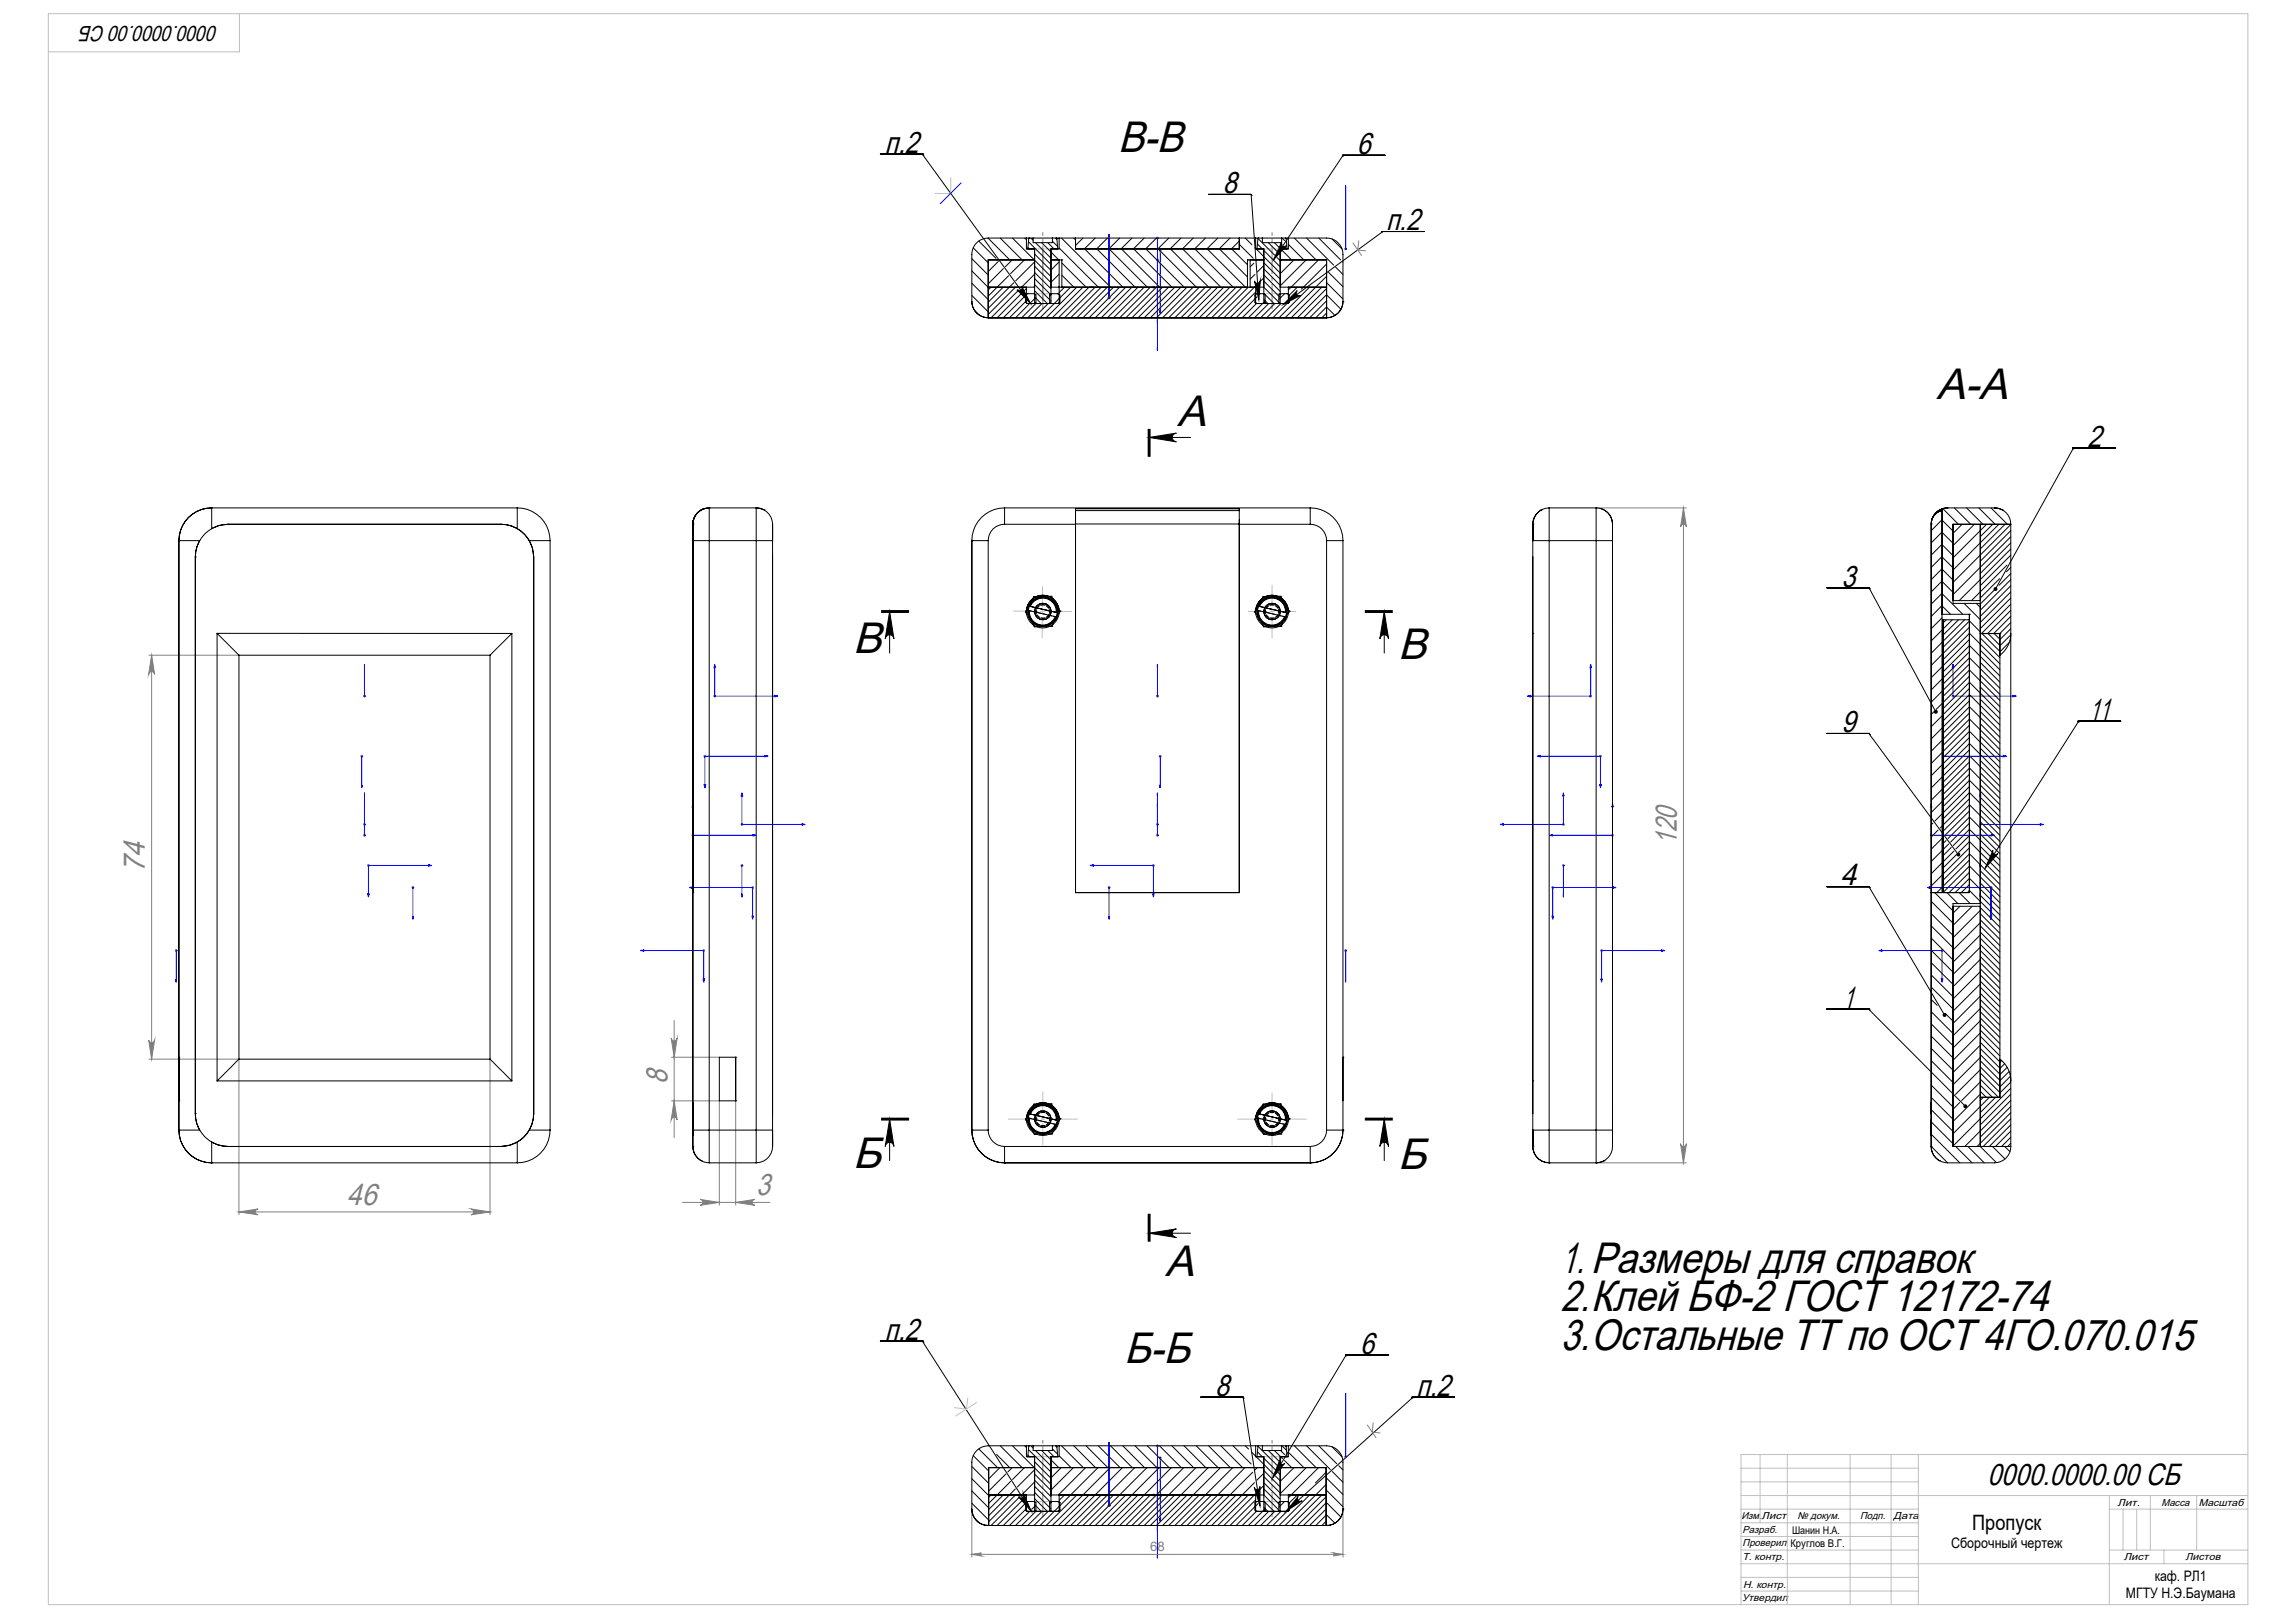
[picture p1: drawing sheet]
<svg xmlns="http://www.w3.org/2000/svg" width="841mm" height="594mm" viewBox="0 0 841 594" stroke-linecap="round" stroke-linejoin="round" font-family="sans-serif">
<defs><g id="words">
<g font-size="16.1">
<text x="409.7" y="55.7">В-В</text>
<text x="709.6" y="146.3">A-A</text>
<text x="431.4" y="156.2">A</text>
<text x="312.7" y="239.1">В</text>
<text x="512.4" y="241.6">В</text>
<text x="312.6" y="428.1">Б</text>
<text x="512.2" y="428.4">Б</text>
<text x="427" y="467.7">A</text>
<text x="572" y="466.5">1.Размеры для справок</text>
<text x="572" y="480.5">2.Клей БФ-2 ГОСТ 12172-74</text>
<text x="572" y="494.5">3.Остальные ТТ по ОСТ 4ГО.070.015</text>
<text x="412" y="499.4">Б-Б</text>
</g>
<g font-size="11.2">
<text x="324.3" y="56.1">п.2</text>
<text x="497.2" y="56.5">6</text>
<text x="448.2" y="70.8">8</text>
<text x="507.9" y="84.4">п.2</text>
<text x="764.9" y="163.7">2</text>
<text x="674.8" y="214.9">3</text>
<text x="765.7" y="263.8">11</text>
<text x="674.8" y="268.3">9</text>
<text x="674.4" y="324.5">4</text>
<text x="675.5" y="369.3">1</text>
<text x="324.3" y="491">п.2</text>
<text x="498.4" y="496.1">6</text>
<text x="445.3" y="511.6">8</text>
<text x="519.1" y="511.6">п.2</text>
<text x="728.3" y="544.2">0000.0000.00 СБ</text>
</g>
<g font-size="11.2" fill="#808080">
<text x="614.4" y="309.6" transform="rotate(-90 614.4 309.6)">120</text>
<text x="53.1" y="319.5" transform="rotate(-90 53.1 319.5)">74</text>
<text x="244.6" y="397.2" transform="rotate(-90 244.6 397.2)">8</text>
<text x="127.1" y="441.6">46</text>
<text x="277.1" y="438.1">3</text>
</g>
<text font-size="8" x="79.9" y="9.6" transform="rotate(-180 79.9 9.6)">0000.0000.00 СБ</text>
<text font-size="7.8" x="722.7" y="560.5">Пропуск</text>
<g font-size="5.3">
<text x="714.9" y="567.4">Сборочный чертеж</text>
<text x="789.6" y="579.4">каф. РЛ1</text>
<text x="779" y="585.7">МГТУ Н.Э.Баумана</text>
</g>
<text font-size="4.8" fill="#808080" x="421.5" y="568.5">68</text>
<g font-size="3.9">
<text x="656.7" y="562.2">Шанин Н.А.</text>
<text x="656.1" y="567">Круглов В.Г.</text>
</g>
<g font-size="3.7">
<text x="776" y="551.8">Лит.</text>
<text x="792.1" y="551.7">Масса</text>
<text x="805.7" y="551.9">Масштаб</text>
<text x="638.1" y="556.6">Изм.</text>
<text x="645.6" y="556.6">Лист</text>
<text x="658.7" y="556.4">№ докум.</text>
<text x="681.6" y="556.6">Подп.</text>
<text x="693.9" y="556.5">Дата</text>
<text x="638.6" y="561.7">Разраб.</text>
<text x="638.5" y="566.6">Проверил</text>
<text x="638.5" y="571.6">Т. контр.</text>
<text x="778.3" y="571.7">Лист</text>
<text x="800.9" y="571.7">Листов</text>
<text x="638.7" y="581.8">Н. контр.</text>
<text x="638.4" y="586.7">Утвердил</text>
</g>
</g></defs>
<g fill="none" stroke="#000" stroke-width=".37">
<path d="M322.6 56.5h15.6M338.2 56.9h.1M338.2 56.9l39.4 54.3M491.9 57.3h.1M491.9 56.9h15.6M491.9 57.3l-25.2 37.9M442.9 71.3h15.6M458.5 71.6h.1M458.5 71.6l2.8 38.2M469.6 88.8a1.07 1.07 0 0 0 .4 1.5 1.07 1.07 0 0 0 1.4-.3l-4.7 5.2zM506.2 85.2h.1M506.2 84.8h15.7"/>
<path d="M506.2 85.2l-35.9 26.3M372.7 106.2a1.08 1.08 0 0 0 1.5 .2 1.08 1.08 0 0 0 .2-1.5l3.2 6.3zM459.7 102.9a1.08 1.08 0 0 0 1.2 1 1.08 1.08 0 0 0 1-1.1l-.6 7zM470.3 111.5l5.1-5a1.07 1.07 0 0 0-.2 1.5 1.07 1.07 0 0 0 1.4 .2zM420.7 157.3v10M421.1 157.3v10M421.4 157.3v10M421.1 160.3h15.2M421.1 160.3l10-1.6a1.61 1.61 0 0 0-1.5 1.6 1.61 1.61 0 0 0 1.5 1.6zM759.6 164.1h15.7M759.6 164.5l-28.4 51.4M759.6 164.5h.1"/>
<path d="M669.5 215.4h15.6M685.1 215.8l24.3 45M685.1 215.8h.1M323 224.1h10M323 223.7h10M323 224.4h10M326 224.1l1.6 10a1.61 1.61 0 0 0-1.6-1.5 1.61 1.61 0 0 0-1.6 1.5zM326 224.1v15.2M500.3 224.1h10M500.3 223.7h10M500.3 224.4h10M507.3 224.1v15.2"/>
<path d="M507.3 224.1l1.5 10a1.61 1.61 0 0 0-1.6-1.5 1.61 1.61 0 0 0-1.6 1.5zM669.5 268.8h15.6M685.1 269.1l32.5 44.1M685.1 269.1h.1M761.5 264.3h15.6M761.5 264.6l-34 53.5M761.5 264.6h.1M730.3 311.6a1.09 1.09 0 0 0 .4 1.4 1.09 1.09 0 0 0 1.5-.2l-4.7 5.3zM669.5 324.9h15.6M685.1 325.3l27.5 46.6M685.1 325.3h.1M669.5 369.8h15.6"/>
<path d="M685.1 370.1l35.1 35.3M685.1 370.1h.1M323 410.1h10M323 409.7h10M323 410.4h10M326 410.1l1.6 10a1.61 1.61 0 0 0-1.6-1.5 1.61 1.61 0 0 0-1.6 1.5zM326 410.1v15.2M500.3 410.1h10M500.3 409.7h10M500.3 410.4h10M507.3 410.1v15.2M507.3 410.1l1.5 10a1.61 1.61 0 0 0-1.6-1.5 1.61 1.61 0 0 0-1.6 1.5z"/>
<path d="M420.7 444.9v10M421.1 451.9h15.2M421.1 451.9l10-1.6a1.59 1.59 0 0 0-1.5 1.6 1.59 1.59 0 0 0 1.5 1.6zM421.1 444.9v10M421.4 444.9v10zM322.6 491.4h15.6M338.2 491.8h.1M338.2 491.8l39.7 62M493.1 496.9h.1M493.1 496.5h15.6M493.1 496.9l-26.8 44.8M440 512h15.6"/>
<path d="M455.6 512.4h.1M455.6 512.4l6.1 39.4M517.4 512.4h.1M517.4 512h15.6M517.4 512.4l-46.2 41.4M468.9 535.1a1.07 1.07 0 0 0 .4 1.4 1.07 1.07 0 0 0 1.5-.3l-4.5 5.5zM373.2 548.5a1.09 1.09 0 0 0 1.5 .3 1.09 1.09 0 0 0 .4-1.5l2.8 6.5zM459.6 545a1.07 1.07 0 0 0 1.2 .9 1.07 1.07 0 0 0 .9-1.2v7.1zM475.7 548.4a1.08 1.08 0 0 0 0 1.4 1.08 1.08 0 0 0 1.5 .1l-6 3.9z"/>
</g>
<g fill="none" stroke="#00f" stroke-width=".37">
<path d="M352.2 67l-7.5 7.6M493.1 68.1v1.1v-1.1M493.1 68.1v23.1M406.4 86v1.1v-1.1M406.4 86v23.1M424.1 87v.5zM424.1 94.9v.6zM424.1 87.2h.1M424.1 95.2h.1M424.1 87.2v41.2M425.1 91.3v.6zM425.1 91.6h.1"/>
<path d="M425.1 91.6v23.2M493.1 90.9v.6zM493.1 91.2h.1M399.5 105.2h1.2h-1.2M399.5 105.2h23.2M406.4 108.9v.5zM406.4 109.1h.1M422.4 105.2h.5zM422.7 105.2h.1M424.1 110.4v-1.2v1.2M424.1 118.4v-1.2v1.2M424.1 104.9v.6z"/>
<path d="M424.1 105.2h.1M425.1 114.8v-1.2v1.2M424.1 128.4v-1.2v1.2M133.6 243.5v1.2v-1.2M133.6 254.8v.6zM133.6 255.1h.1M133.6 243.5v11.6M261.9 243.5l.3 1.2h-.6zM261.9 243.5v11.6h23.1M283.9 254.8l1.1 .3-1.1 .3zM424.1 243.5v1.2v-1.2M424.1 254.8v.6z"/>
<path d="M424.1 255.1h.1M424.1 243.5v11.6M559.8 255.1l1.1-.3v.6zM582.9 243.5l.3 1.2h-.6zM582.9 243.5v11.6h-23.1M715.7 243.5l.3 1.2h-.6zM715.7 243.5v11.6h23.1M737.7 254.8l1.1 .3-1.1 .3zM132.6 276.8v.6zM132.6 277.1h.1M132.6 277.1v11.6M280.3 276.8l1.1 .3-1.1 .3z"/>
<path d="M281.4 277.1h-23.1v11.6M425.1 276.8v.6zM425.1 277.1h.1M425.1 277.1v11.6M563.4 277.1l1.1-.3v.6zM563.4 277.1h23.1v11.6M734.1 276.8l1.1 .3-1.1 .3zM735.2 277.1h-23.2v11.6M132.6 288.7v-1.2v1.2M133.6 294.5v1.2v-1.2M133.6 290.5v1.2v-1.2M133.6 290.5v15.6"/>
<path d="M253.9 294.5l.3 1.2h-.6zM253.9 294.5v11.6h23.1M258 287.5h.6l-.3 1.2zM271.9 290.5l.3 1.2h-.6zM271.9 290.5v11.6h23.1M424.1 294.5v1.2v-1.2M424.1 290.5v1.2v-1.2M424.1 290.5v15.6M425.1 288.7v-1.2v1.2M572.9 290.5l.3 1.2h-.6zM572.9 290.5v11.6h-23.1M586.2 287.5h.6l-.3 1.2z"/>
<path d="M590.9 294.5l.3 1.2h-.6zM590.9 294.5v11.6h-23.1M707.7 294.5l.3 1.2h-.6zM707.7 294.5v11.6h23.1M711.8 287.5h.6l-.4 1.2zM725.7 290.5l.2 1.2h-.5zM725.7 290.5v11.6h23.1M133.6 305.8v.6zM133.6 301.8v.6zM133.6 306.1h.1M133.6 302.1h.1M157 316.9l1.2 .2-1.2 .3z"/>
<path d="M158.2 317.1h-23.2v11.6M271.9 316.9v.5zM271.9 317.1h.1M271.9 317.1v11.6M275.9 305.8l1.1 .3-1.1 .3zM293.9 301.8l1.1 .3-1.1 .3zM399.5 317.1l1.2-.2v.5zM399.5 317.1h23.2v11.6M424.1 305.8v.6zM424.1 301.8v.6zM424.1 306.1h.1M424.1 302.1h.1"/>
<path d="M549.8 302.1l1.1-.3v.6zM567.8 306.1l1.1-.3v.6zM572.9 317.1h.1M572.9 316.9v.5zM572.9 317.1v11.6M725.7 317.1h.1M725.7 316.9v.5zM725.7 317.1v11.6M729.7 305.8l1.1 .3-1.1 .3zM747.6 301.8l1.2 .3-1.2 .3zM134.7 327.5h.6l-.3 1.2zM151.3 336.8v-1.1v1.1"/>
<path d="M151.3 324.9v.6zM151.3 325.2h.1M151.3 325.2v11.6M252.6 325.2l1.2-.3v.6zM252.6 325.2h23.2v11.6M271.9 328.7v-1.2v1.2M275.5 335.7h.6l-.3 1.1zM406.4 336.8v-1.1v1.1M406.4 324.9v.6zM406.4 325.2h.1M406.4 325.2v11.6M422.4 327.5h.5l-.2 1.2z"/>
<path d="M568.7 335.7h.6l-.3 1.1zM572.9 328.7v-1.2v1.2M591 324.9l1.2 .3-1.2 .3zM592.2 325.2h-23.2v11.6M706.4 325.2l1.2-.3v.6zM706.4 325.2h23.2v11.6M725.7 328.7v-1.2v1.2M729.3 335.7h.6l-.3 1.1zM64.6 359.9v-1.2v1.2M64.6 348v.6zM64.6 348.3h.1M64.6 348.3v11.6"/>
<path d="M234.7 348.3l1.2-.3v.6zM234.7 348.3h23.2v11.6M257.6 358.7h.6l-.3 1.2zM493.1 359.9v-1.2v1.2M493.1 348v.6zM493.1 348.3h.1M493.1 348.3v11.6M586.6 358.7h.6l-.3 1.2zM608.9 348l1.2 .3-1.2 .3zM610.1 348.3h-23.2v11.6M688.5 348.3l1.2-.3v.6zM688.5 348.3h23.2v11.6"/>
<path d="M711.4 358.7h.5l-.2 1.2zM493.1 510.7v1.1v-1.1M493.1 510.7v23.1M406.4 528.6v1.1v-1.1M406.4 528.6v23.1M424.1 529.5v.6zM424.1 537.5v.6zM424.1 529.8h.1M424.1 537.8h.1M424.1 529.8v41.2M425.1 533.9v.6zM425.1 534.2h.1"/>
<path d="M425.1 534.2v23.2M493.1 533.5v.6zM493.1 533.8h.1M399.5 547.8h1.2h-1.2M399.5 547.8h23.2M406.4 551.4v.6zM406.4 551.7h.1M422.4 547.8h.5zM422.7 547.8h.1M424.1 553v-1.2v1.2M424.1 547.5v.6zM424.1 547.8h.1"/>
<path d="M425.1 557.4v-1.2v1.2M424.1 561v-1.2v1.2M424.1 571v-1.2v1.2"/>
</g>
<g fill="none" stroke="#808080" stroke-width=".37">
<path d="M423.6 87.2h1M423.6 95.2h1M423.8 86.9l.7 .7M423.8 94.9l.7 .7M424.1 86.7v1M424.1 94.7v1M424.5 86.9l-.7 .7M424.5 94.9l-.7 .7M424.6 91.6h1M424.8 91.3l.7 .7M425.1 91.1v1M425.5 91.3l-.7 .7"/>
<path d="M492.6 91.2h1M492.8 90.9l.7 .7M493.1 90.7v1M493.5 90.9l-.7 .7M495.8 89l3.1 4.6M497.9 88.3l-.3 3.3 2.9 .3M405.9 109.1h1M406 108.8l.8 .7M406.4 108.6v1M406.8 108.8l-.8 .7M422.2 105.2h1M422.3 104.9l.7 .7"/>
<path d="M422.7 104.7v1M423 104.9l-.7 .7M423.6 105.2h1M423.8 104.9l.7 .7M424.1 104.7v1M424.5 104.9l-.7 .7M584.9 186.1h33M616.9 186.1v240M616.9 186.1l1.1 7a1.08 1.08 0 0 0-1.1-1 1.08 1.08 0 0 0-1.1 1zM54.6 240.1h33M55.6 240.1v148M55.6 240.1l1.1 7a1.1 1.1 0 0 0-1.1-1 1.1 1.1 0 0 0-1.1 1z"/>
<path d="M133.1 255.1h1M133.2 254.7l.7 .7M133.6 254.6v1M133.9 254.7l-.7 .7M261.4 255.1h1M261.5 254.7l.8 .7M261.9 254.6v1M262.3 254.7l-.8 .7M423.6 255.1h1M423.8 254.7l.7 .7M424.1 254.6v1M424.5 254.7l-.7 .7"/>
<path d="M582.4 255.1h1M582.5 254.7l.7 .7M582.9 254.6v1M583.2 254.7l-.7 .7M715.2 255.1h1M715.3 254.7l.7 .7M715.7 254.6v1M716 254.7l-.7 .7M132.1 277.1h1M132.2 276.7l.7 .8M132.6 276.6v1M132.9 276.7l-.7 .8"/>
<path d="M257.8 277.1h1M258 276.7l.7 .8M258.3 276.6v1M258.7 276.7l-.7 .8M424.6 277.1h1M424.8 276.7l.7 .8M425.1 276.6v1M425.5 276.7l-.7 .8M586 277.1h1M586.1 276.7l.7 .8M586.5 276.6v1M586.8 276.7l-.7 .8"/>
<path d="M711.6 277.1h1M711.7 276.7l.7 .8M712 276.6v1M712.4 276.7l-.7 .8M133.1 306.1h1M133.1 302.1h1M133.2 305.7l.7 .8M133.2 301.8l.7 .7M133.6 301.6v1M133.6 305.6v1M133.9 305.7l-.7 .8M133.9 301.8l-.7 .7"/>
<path d="M134.5 317.1h1M134.7 316.8l.7 .7M135 316.6v1M135.4 316.8l-.7 .7M253.4 306.1h1M253.5 305.7l.7 .8M253.9 305.6v1M254.2 305.7l-.7 .8M271.4 302.1h1M271.4 317.1h1M271.5 301.8l.7 .7M271.5 316.8l.7 .7"/>
<path d="M271.9 301.6v1M271.9 316.6v1M272.2 301.8l-.7 .7M272.2 316.8l-.7 .7M422.2 317.1h1M422.3 316.8l.7 .7M422.7 316.6v1M423 316.8l-.7 .7M423.6 306.1h1M423.6 302.1h1M423.8 305.7l.7 .8M423.8 301.8l.7 .7"/>
<path d="M424.1 301.6v1M424.1 305.6v1M424.5 305.7l-.7 .8M424.5 301.8l-.7 .7M572.4 302.1h1M572.4 317.1h1M572.6 301.8l.7 .7M572.6 316.8l.7 .7M572.9 301.6v1M572.9 316.6v1M573.3 301.8l-.7 .7M573.3 316.8l-.7 .7"/>
<path d="M590.4 306.1h1M590.6 305.7l.7 .8M590.9 305.6v1M591.3 305.7l-.7 .8M707.2 306.1h1M707.3 305.7l.7 .8M707.7 305.6v1M708 305.7l-.7 .8M725.2 302.1h1M725.2 317.1h1M725.3 301.8l.7 .7M725.3 316.8l.7 .7"/>
<path d="M725.7 301.6v1M725.7 316.6v1M726 301.8l-.7 .7M726 316.8l-.7 .7M150.8 325.2h1M151 324.9l.7 .7M151.3 324.7v1M151.7 324.9l-.7 .7M275.3 325.2h1M275.4 324.9l.8 .7M275.8 324.7v1M276.2 324.9l-.8 .7"/>
<path d="M405.9 325.2h1M406 324.9l.8 .7M406.4 324.7v1M406.8 324.9l-.8 .7M568.5 325.2h1M568.6 324.9l.7 .7M569 324.7v1M569.3 324.9l-.7 .7M729.1 325.2h1M729.2 324.9l.7 .7M729.6 324.7v1M729.9 324.9l-.7 .7"/>
<path d="M64.1 348.3h1M64.2 348l.7 .7M64.6 347.8v1M64.9 348l-.7 .7M257.4 348.3h1M257.5 348l.7 .7M257.9 347.8v1M258.2 348l-.7 .7M492.6 348.3h1M492.8 348l.7 .7M493.1 347.8v1M493.5 348l-.7 .7"/>
<path d="M586.4 348.3h1M586.6 348l.7 .7M586.9 347.8v1M587.3 348l-.7 .7M711.2 348.3h1M711.3 348l.7 .7M711.7 347.8v1M712 348l-.7 .7M247.1 373.9v43M54.5 381.1a1.1 1.1 0 0 0 1.1 1 1.1 1.1 0 0 0 1.1-1l-1.1 7zM54.6 388.1h33v57M179.6 388.1v57"/>
<path d="M246 380.4a1.1 1.1 0 0 0 1.1 1 1.1 1.1 0 0 0 1-1l-1 7zM246.1 387.4h17.5M246.1 403.4h17.5M247.1 403.4l1 7a1.1 1.1 0 0 0-1-1 1.1 1.1 0 0 0-1.1 1zM263.6 403.4v38.2M269.6 403.4v38.2M615.8 419.1a1.08 1.08 0 0 0 1.1 1 1.08 1.08 0 0 0 1.1-1l-1.1 7zM256.6 439.5l7 1.1-7 1.1a1.08 1.08 0 0 0 1-1.1 1.08 1.08 0 0 0-1-1.1zM584.9 426.1h33M87.6 444.1h92M87.6 444.1l7-1.1a1.08 1.08 0 0 0-1.1 1.1 1.08 1.08 0 0 0 1.1 1.1zM172.6 443l7 1.1-7 1.1a1.08 1.08 0 0 0 1-1.1 1.08 1.08 0 0 0-1-1.1z"/>
<path d="M250.1 440.6h32M269.6 440.6l7-1.1a1.08 1.08 0 0 0-1 1.1 1.08 1.08 0 0 0 1 1.1zM423.6 529.8h1M423.6 537.8h1M423.8 529.4l.7 .8M423.8 537.4l.7 .8M424.1 529.3v1M424.1 537.3v1M424.5 529.4l-.7 .8M424.5 537.4l-.7 .8M424.6 534.2h1M424.8 533.9l.7 .7"/>
<path d="M425.1 533.7v1M425.5 533.9l-.7 .7M492.6 533.8h1M492.8 533.5l.7 .7M493.1 533.3v1M493.5 533.5l-.7 .7M501.1 522.2l3.1 4.6M503.2 521.4l-.4 3.4 2.9 .3M356.1 553v17.6M405.9 551.7h1M406 551.3l.8 .8M406.4 551.2v1"/>
<path d="M406.8 551.3l-.8 .8M422.2 547.8h1M422.3 547.5l.7 .7M422.7 547.3v1M423 547.5l-.7 .7M423.6 547.8h1M423.8 547.5l.7 .7M424.1 547.3v1M424.5 547.5l-.7 .7M492.1 553v17.6M356.1 569.6h136M356.1 569.6l3.5-.5a.55 .55 0 0 0-.5 .5 .55 .55 0 0 0 .5 .6z"/>
<path d="M488.6 569.1l3.5 .5-3.5 .6a.55 .55 0 0 0 .5-.6 .55 .55 0 0 0-.5-.5z"/>
</g>
<path d="M382.1 113.2v-22M466.1 113.2v-22M382.1 555.8v-22M466.1 555.8v-22" fill="none" stroke="#808080" stroke-width=".37" stroke-dasharray="15.2 1.3 1.3 1.3" stroke-dashoffset="6.1"/>
<path d="M382.1 85.2v6M466.1 85.2v6M382.1 533.8v-6M466.1 533.8v-6" fill="none" stroke="#808080" stroke-width=".37" stroke-dasharray="15.2 1.3 1.3 1.3" stroke-dashoffset="14.1"/>
<path d="M382.1 110.2v-19" fill="none" stroke="#808080" stroke-width=".37" stroke-dasharray="15.2 1.3 1.3 1.3" stroke-dashoffset="7.6"/>
<path d="M466.1 233.8v-19.4" fill="none" stroke="#c0c0c0" stroke-width=".37" stroke-dasharray="15.2 1.3 1.3 1.3" stroke-dashoffset="7.5"/>
<path d="M457.4 224.1h17.5" fill="none" stroke="#c0c0c0" stroke-width=".37" stroke-dasharray="15.2 1.3 1.3 1.3" stroke-dashoffset="8.4"/>
<path d="M392.7 224.1l-21.3-.2" fill="none" stroke="#c0c0c0" stroke-width=".37" stroke-dasharray="15.2 1.3 1.3 1.3" stroke-dashoffset="6.5"/>
<path d="M382 215l-.1 18.8M466.1 400.5v19" fill="none" stroke="#c0c0c0" stroke-width=".37" stroke-dasharray="15.2 1.3 1.3 1.3" stroke-dashoffset="7.7"/>
<path d="M382.1 400v19.5" fill="none" stroke="#c0c0c0" stroke-width=".37" stroke-dasharray="15.2 1.3 1.3 1.3" stroke-dashoffset="7.4"/>
<path d="M369.5 410.1h25.3M453.5 410.1h25.2" fill="none" stroke="#c0c0c0" stroke-width=".37" stroke-dasharray="15.2 1.3 1.3 1.3" stroke-dashoffset="4.5"/>
<g fill="none" stroke="#c0c0c0" stroke-width=".37">
<path d="M17.7 5h806v583h-806zM87.7 5v14h-70M348.4 65.1v5.8h-5.7M379.1 91.2h6M463.1 91.2h6M385.1 107.6l-6 .1M463.1 107.6h6M354.6 512.2l-.4 4.1-4.5-.5M357.9 513.9l-7.7 5M379.1 533.8h6M463.1 533.8h6M638 538h65"/>
<path d="M645 533v25M655 533v55M678 533v55M693 533v55M703 533v55M823.7 533h-185.7v55M379.1 550.2h6M463.1 550.3h6M638 548h185.7M638 543h65M638 553h65M638 558h65"/>
<path d="M773 553h50.7M773 548v40M778 553v15M783 553v15M788 548v20M805 548v20M638 563h65M638 568h65M638 573h185.7M638 578h65M773 568h50.7M793 568v5"/>
<path d="M638 583h65"/>
</g>
<g fill="#000">
<path d="M421.1 160.3l10-1.6a1.61 1.61 0 0 0-1.5 1.6 1.61 1.61 0 0 0 1.5 1.6zM421.1 451.9l10-1.6a1.59 1.59 0 0 0-1.5 1.6 1.59 1.59 0 0 0 1.5 1.6z"/>
<path d="M712.2 371.4a.73 .73 0 0 0-.2 .9 .73 .73 0 0 0 1 .3l-.4-.7 .4 .7a.72 .72 0 0 0 .2-1.1 .72 .72 0 0 0-1-.1zM717.2 312.6a.72 .72 0 0 0-.1 1 .72 .72 0 0 0 .9 .1l-.4-.5 .4 .5a.72 .72 0 0 0 .2-1 .72 .72 0 0 0-1-.1zM708.9 260.3a.72 .72 0 0 0-.1 .9 .72 .72 0 0 0 .9 .3l-.3-.7 .3 .7a.72 .72 0 0 0 .3-1.1 .72 .72 0 0 0-1.1-.1zM719.7 404.9a.72 .72 0 0 0 0 1 .72 .72 0 0 0 1 0l-.5-.5 .5 .5a.72 .72 0 0 0 0-1 .72 .72 0 0 0-1 0zM730.7 215.3l-.2 .7 .3 .4 .4-.5-.3 .6a.71 .71 0 0 0 .9-.3 .71 .71 0 0 0-.1-.9 .71 .71 0 0 0-1 0zM730.3 311.6a1.09 1.09 0 0 0 .4 1.4 1.09 1.09 0 0 0 1.5-.2l-4.7 5.3z"/>
<path d="M507.3 410.1l1.5 10a1.61 1.61 0 0 0-1.6-1.5 1.61 1.61 0 0 0-1.6 1.5zM326 410.1l1.6 10a1.61 1.61 0 0 0-1.6-1.5 1.61 1.61 0 0 0-1.6 1.5zM507.3 224.1l1.5 10a1.61 1.61 0 0 0-1.6-1.5 1.61 1.61 0 0 0-1.6 1.5zM326 224.1l1.6 10a1.61 1.61 0 0 0-1.6-1.5 1.61 1.61 0 0 0-1.6 1.5z"/>
<path d="M468.9 535.1a1.07 1.07 0 0 0 .4 1.4 1.07 1.07 0 0 0 1.5-.3l-4.5 5.5zM459.6 545a1.07 1.07 0 0 0 1.2 .9 1.07 1.07 0 0 0 .9-1.2v7.1zM475.7 548.4a1.08 1.08 0 0 0 0 1.4 1.08 1.08 0 0 0 1.5 .1l-6 3.9zM373.2 548.5a1.09 1.09 0 0 0 1.5 .3 1.09 1.09 0 0 0 .4-1.5l2.8 6.5zM459.7 102.9a1.08 1.08 0 0 0 1.2 1 1.08 1.08 0 0 0 1-1.1l-.6 7zM469.6 88.8a1.07 1.07 0 0 0 .4 1.5 1.07 1.07 0 0 0 1.4-.3l-4.7 5.2zM470.3 111.5l5.1-5a1.07 1.07 0 0 0-.2 1.5 1.07 1.07 0 0 0 1.4 .2zM372.7 106.2a1.08 1.08 0 0 0 1.5 .2 1.08 1.08 0 0 0 .2-1.5l3.2 6.3z"/>
</g>
<g fill="#00f">
<path d="M406.4 335.7v1.1zM406.4 324.9v.6zM424.1 294.5v1.2zM424.1 305.8v.6zM493.1 358.7v1.2zM493.1 348v.6zM424.1 243.5v1.2zM424.1 254.8v.6zM425.1 287.5v1.2zM425.1 276.8v.6zM424.1 290.5v1.2zM424.1 301.8v.6zM422.4 327.5l.3 1.2 .2-1.2zM399.5 317.1l1.2 .3v-.5z"/>
<path d="M406.4 551.4v.6zM406.4 528.6v1.1zM406.4 551.4v.6zM406.4 528.6v1.1zM424.1 529.5v.6zM424.1 551.8v1.2zM493.1 533.5v.6zM493.1 510.7v1.1zM424.1 537.5v.6zM424.1 559.8v1.2zM425.1 533.9v.6zM425.1 556.2v1.2zM424.1 547.5v.6zM424.1 569.8v1.2zM422.4 547.8h.5zM399.5 547.8h1.2zM275.5 335.7l.3 1.1 .3-1.1zM252.6 325.2l1.2 .3v-.6zM253.9 294.5l-.3 1.2h.6zM275.9 305.8v.6l1.1-.3zM257.6 358.7l.3 1.2 .3-1.2zM234.7 348.3l1.2 .3v-.6zM261.9 243.5l-.3 1.2h.6zM283.9 254.8v.6l1.1-.3zM258 287.5h.6l-.3 1.2zM280.3 276.8l1.1 .3-1.1 .3zM271.9 290.5l-.3 1.2h.6zM293.9 301.8v.6l1.1-.3zM271.9 327.5v1.2zM271.9 316.9v.5zM151.3 335.7v1.1zM151.3 324.9v.6zM133.6 294.5v1.2zM133.6 305.8v.6zM64.6 358.7v1.2zM64.6 348v.6zM133.6 243.5v1.2zM133.6 254.8v.6zM132.6 287.5v1.2zM132.6 276.8v.6zM133.6 290.5v1.2zM133.6 301.8v.6zM134.7 327.5h.6l-.3 1.2zM157 316.9l1.2 .2-1.2 .3z"/>
<path d="M568.7 335.7h.6l-.3 1.1zM591 324.9l1.2 .3-1.2 .3zM590.9 294.5l.3 1.2h-.6zM567.8 306.1l1.1-.3v.6zM586.6 358.7h.6l-.3 1.2zM608.9 348l1.2 .3-1.2 .3zM582.9 243.5l.3 1.2h-.6zM559.8 255.1l1.1-.3v.6zM586.2 287.5l.3 1.2 .3-1.2zM563.4 277.1l1.1 .3v-.6zM572.9 290.5l.3 1.2h-.6zM549.8 302.1l1.1-.3v.6zM572.9 327.5v1.2zM572.9 316.9v.5z"/>
<path d="M406.4 108.9v.5zM406.4 86v1.1zM406.4 108.9v.5zM406.4 86v1.1zM424.1 87v.5zM424.1 109.2v1.2zM493.1 90.9v.6zM493.1 68.1v1.1zM424.1 94.9v.6zM424.1 117.2v1.2zM425.1 91.3v.6zM425.1 113.6v1.2zM424.1 104.9v.6zM424.1 127.2v1.2zM422.4 105.2h.5zM399.5 105.2h1.2z"/>
<path d="M729.3 335.7l.3 1.1 .3-1.1zM706.4 325.2l1.2 .3v-.6zM729.3 335.7l.3 1.1 .3-1.1zM706.4 325.2l1.2 .3v-.6zM707.7 294.5l-.3 1.2h.6zM729.7 305.8v.6l1.1-.3zM711.4 358.7l.3 1.2 .2-1.2zM688.5 348.3l1.2 .3v-.6zM715.7 243.5l-.3 1.2h.6zM737.7 254.8v.6l1.1-.3zM711.8 287.5h.6l-.4 1.2zM734.1 276.8l1.1 .3-1.1 .3zM725.7 290.5l-.3 1.2h.5zM747.6 301.8v.6l1.2-.3zM725.7 327.5v1.2zM725.7 316.9v.5z"/>
</g>
<g fill="#808080">
<path d="M356.1 569.6l3.5-.5a.55 .55 0 0 0-.5 .5 .55 .55 0 0 0 .5 .6zM488.6 569.1l3.5 .5-3.5 .6a.55 .55 0 0 0 .5-.6 .55 .55 0 0 0-.5-.5z"/>
<path d="M247.1 403.4l1 7a1.1 1.1 0 0 0-1-1 1.1 1.1 0 0 0-1.1 1zM246 380.4a1.1 1.1 0 0 0 1.1 1 1.1 1.1 0 0 0 1-1l-1 7z"/>
<path d="M55.6 240.1l1.1 7a1.1 1.1 0 0 0-1.1-1 1.1 1.1 0 0 0-1.1 1zM54.5 381.1a1.1 1.1 0 0 0 1.1 1 1.1 1.1 0 0 0 1.1-1l-1.1 7z"/>
<path d="M616.9 186.1l1.1 7a1.08 1.08 0 0 0-1.1-1 1.08 1.08 0 0 0-1.1 1zM615.8 419.1a1.08 1.08 0 0 0 1.1 1 1.08 1.08 0 0 0 1.1-1l-1.1 7z"/>
<path d="M256.6 439.5l7 1.1-7 1.1a1.08 1.08 0 0 0 1-1.1 1.08 1.08 0 0 0-1-1.1zM269.6 440.6l7-1.1a1.08 1.08 0 0 0-1 1.1 1.08 1.08 0 0 0 1 1.1z"/>
<path d="M87.6 444.1l7-1.1a1.08 1.08 0 0 0-1.1 1.1 1.08 1.08 0 0 0 1.1 1.1zM172.6 443l7 1.1-7 1.1a1.08 1.08 0 0 0 1-1.1 1.08 1.08 0 0 0-1-1.1z"/>
</g>
<g fill="none" stroke="#000" stroke-width=".37">
<path d="M356.1 94.8l6 6M356.6 90.8l5.5 5.5M358.7 88.3l6.2 6.3M362.1 87.2l7.9 8M365.8 95.8l-3.7 3.7M366.5 87.2l8 8M367.7 98.4l-5.6 5.6M370.9 95.2l-2.5 2.5M371 87.2l8 8M375.4 95.2l-5.1 5.1M375.5 87.2l.6 .6M376.1 87.2h-14a6 6 0 0 0-6 6v17.2"/>
<path d="M376.1 87.2h1M376.1 87.2v4h3M376.7 90.7l.6 .5M376.9 88.6l8.2 8.3M377.8 87.2l.8 .9M378.6 87.2v1.7h7.1v-1.7M379.1 96l-6.9 6.9M379.1 99.8l6 6M379.1 95.3l6 6M379.1 97.6l6 6M379.1 93.1l6 6M379.1 91.2v20l.5-.3v-2.9l-.5-.4h-2.5l-.8 .5v2.7l.8 .4"/>
<path d="M379.1 95.2v10h-17l-6-5.9M379.1 95.2h-17v21.2M379.1 91.2v4M379.4 88.9l5.7 5.7M381.7 88.9l6.3 6.3M384 88.9l2.3 2.3M385.1 91.2v20l-.5-.3v-2.9l.5-.4h2.5l.8 .5v2.7l-.8 .4M385.1 95.2v10h78M385.1 91.2v4M385.1 95.2h4M385.7 88.4l1.9 1.9M386.8 87.2l.5 .6"/>
<path d="M387.1 87.2h-10l-.5 4M387.1 87.2l.5 4M387.1 87.2h1M388.1 95.9l-3 3.1M388.1 90.9l14.4 14.3M388.1 95.2v16h-12v-6M388.1 87.2v4h-3M388.1 87.2h72M389 87.2l18 18M389.1 96.4l8.9 8.8M389.1 95.2h.1M389.1 95.2v10"/>
<path d="M393.5 87.2l.6 .7M394.1 87.2v4h60v-4M396.9 87.2l-2.8 2.8M397.5 91.2l14 14M401.4 87.2l-4 4M402 91.2l14 14M405.8 87.2l-4 4M406.4 91.2l14 14M410.3 87.2l-4 4M411 91.2l14 14M414.8 87.2l-4 4M415.4 91.2l14 14"/>
<path d="M419.3 87.2l-4 4M419.9 91.2l14 14M423.8 87.2l-4 4M424.4 91.2l14 14M428.3 87.2l-4 4M428.9 91.2l14 14M432.8 87.2l-4 4M433.4 91.2l14 14M437.3 87.2l-4 4M437.9 91.2l14 14M441.7 87.2l-3.9 4M442.4 91.2l14 14"/>
<path d="M446.3 87.2l-4.1 4M446.9 91.2l10.2 10.3M450.7 87.2l-3.9 4M451.3 91.2l5.8 5.8M454.1 89.5l5.1 5.1M454.1 88.3l-2.9 2.9M456.3 87.2l2.5 2.5M457.1 95.2h.1M457.1 95.2h6M457.1 95.2v10M458.1 95.2v10M459.5 96.5l-1.4 1.3"/>
<path d="M459.9 90.8l.2 .2M460.1 87.2h1M460.1 87.2v4h3M460.3 91.2l8.8 8.8M460.7 95.2l-.3 .4M460.8 89.4l1.8 1.8M461 87.4l10.1-.2 .5 4M461 87.4l-.4 3.8M461 87.4l6.1 6.1M462.6 87.2v1.7h7.1v-1.7M463.1 97.3l-2.3 2.4M463.1 98.5l6 6"/>
<path d="M463.1 96.3l6 6M463.1 91.8l3.2 3.1M463.1 91.2v20l.5-.3v-2.9l-.5-.4h-2.5l-.8 .5v2.7l.8 .4M463.1 95.2v10M463.1 91.2v4M464.8 88.9l3.3 3.3M466.4 95.1l2.7 2.7M467 88.9l1.9 2M467.9 94.3l1.2 1.2M468.8 92.9l.3 .4M469.1 91.2v20M469.1 95.2v10h17"/>
<path d="M469.1 95.2h17v21.2M469.1 91.2v4M469.3 88.9l.5 .6M469.7 91.6l3.6 3.6M469.7 95.2l-.6 .6M469.8 87.2l.9 1M470.6 90.2l1 1M471.1 87.2h1M472.1 89.6l5.7 5.6M472.1 87.2h14a6 6 0 0 1 6 6v17.2M472.1 87.2v4h-3M474.2 95.2l-5.1 5.1"/>
<path d="M474.3 87.2l8 8M478.6 95.2l-9.5 9.6M478.8 87.2l9.9 9.9M483.2 95.2l-11.1 11M483.3 87.2l8 8M486.1 96.8l-9.2 9.2M486.8 99.8l5.3 5.3M488.1 87.6l3.7 3.7M489.4 97.9l2.7 2.7M492 95.9l.1 .2M356.1 108.3l6 6M356.1 103.8l6 6"/>
<path d="M356.1 110.4a6 6 0 0 0 6 6M357.1 113.8l1.7 1.6M362.1 116.4h6M362.1 116.4h12M362.1 116.4h124M363.1 105.2l-1 1M367.6 105.2l-5.5 5.5M369.6 101l-7.5 7.5M371.5 103.6l-9.4 9.4M372.1 105.2l-10 10M373.4 106.2l-10.2 10.2M374.3 107.5l-8.9 8.9"/>
<path d="M375.3 108.8l-7.6 7.6M376.1 105.7l-1.1 1.1M376.1 110.2l-6.2 6.2M376.2 107.9l-.1 .1M377.2 111.4l-5.1 5M379.1 100.5l-5 5M379.1 105l-.3 .2M379.1 111l.2 .2M379.1 108.8l2.5 2.4M379.1 106.6l4.7 4.6M379.1 104.3l6 6M379.1 102.1l6 6"/>
<path d="M379.6 111.2l-5.2 5.2M379.6 109l-1.7 1.7M381.8 111.2l-5.2 5.2M384.1 111.2l-5.2 5.2M385.4 107.6l-.8 .8M388.1 100.5l-3 3M388.1 104.9l-.3 .3M389.1 100.9l4.4 4.3M390.1 105.2l-2 2M392.3 105.2l-11.2 11.2M394.6 105.2l-11.2 11.2M396.8 105.2l-11.2 11.2"/>
<path d="M399.1 105.2l-11.2 11.2M401.3 105.2l-11.2 11.2M403.5 105.2l-11.1 11.2M405.8 105.2l-11.2 11.2M408.1 105.2l-11.3 11.2M410.3 105.2l-11.2 11.2M412.5 105.2l-11.1 11.2M414.8 105.2l-11.2 11.2M417 105.2l-11.2 11.2M419.3 105.2l-11.2 11.2M421.5 105.2l-11.2 11.2M423.8 105.2l-11.2 11.2"/>
<path d="M426 105.2l-11.2 11.2M428.2 105.2l-11.1 11.2M430.5 105.2l-11.2 11.2M432.8 105.2l-11.3 11.2M435 105.2l-11.2 11.2M437.2 105.2l-11.2 11.2M439.5 105.2l-11.2 11.2M441.7 105.2l-11.2 11.2M444 105.2l-11.2 11.2M446.2 105.2l-11.2 11.2M448.5 105.2l-11.2 11.2M450.7 105.2l-11.2 11.2"/>
<path d="M453 105.2l-11.3 11.2M455.2 105.2l-11.2 11.2M457.4 105.2l-11.2 11.2M459.8 100.6l-1.7 1.7M460.1 107l-9.4 9.4M460.1 105.2v6h12v-6M460.3 104.7l-11.8 11.7M460.4 111.2l-5.2 5.2M460.7 108.8l-7.7 7.6M461.8 107.6l-.2 .2M463.1 101.8l-1.9 1.9M463.1 107.5l3.8 3.7"/>
<path d="M463.1 109.7l1.5 1.5M463.1 105.3l6 5.9M463.1 103l6 6M463.1 100.7l6 6.1M463.6 110.3l-6.1 6.1M464.9 111.2l-5.2 5.2M467.1 111.2l-5.1 5.2M469.1 111.2l-.5-.3v-2.9l.5-.4h2.5l.8 .5v2.7l-.8 .4M469.4 111.2l-5.2 5.2M470.7 107.6l-2.1 2.1M471.6 111.2l-5.2 5.2M471.9 110.9l-.2 .3"/>
<path d="M474.1 116.4h12M475.4 105.2l-3.3 3.3M479.9 105.2l-11.2 11.2M480.1 116.4h6M484.4 105.2l-11.2 11.2M486.1 101.2l-15.2 15.2M486.1 103.6l6 6M486.1 105.7l-10.7 10.7M486.1 110.2l-6.2 6.2M486.1 114.7l-1.7 1.7M489.2 115.6l-3.1-3.1-3.9 3.9M491.4 113.3l-5.3-5.3-8.4 8.4"/>
<path d="M492.1 110.4a6 6 0 0 1-6 6M492.1 110.4h.1M65.5 198.1h7.7l-1 2-.5 2-.1 2M65.5 198.1h.1M65.5 198.1v216M77.6 186.1a12 12 0 0 0-12.1 12M77.6 186.1v7.6l2.8-1.2 3.2-.4M77.6 186.1h.1M77.6 186.1h111.9M83.6 192.1a11.9 11.9 0 0 0-12 12M83.6 192.1h100M183.6 192.1a12 12 0 0 1 12 12"/>
<path d="M183.6 192.1l2 .2 3.9 1.4M189.5 193.7l3 2.4 1.5 2M189.5 186.1v7.6M189.5 186.1a12 12 0 0 1 12.1 12M194 198.1l1.1 2.8 .5 3.2M194 198.1h7.6M201.6 198.1v216M253.9 192h.1M253.9 192.1h.1M253.9 192.1v6h6M253.9 192v222.1M254 191l-.1 1"/>
<path d="M257.9 186.4h.1M257.9 186.4a6 6 0 0 0-4 5.7M257.9 186.4a6 6 0 0 0-3.9 4.6M259.9 186.1h.1M259.9 186.1a6 6 0 0 0-6 6M259.9 186.1v12M259.9 186.1a6 6 0 0 0-5.9 4.9M259.9 186.1h17.2M259.9 198.1h17.2M259.9 198.1v216M277.1 186.1h.1M277.1 186.1v12"/>
<path d="M277.1 186.1a6 6 0 0 1 6 6M277.1 186.1l1.3 .2 1.6 .6M277.1 198.1h6M277.1 198.1v216M280 186.9h.1M283.1 192.1v6M283.1 198.1v216M356.1 198h.1M356.1 198.1h6M356.1 198.1h.1M356.1 198.1v216M362.1 198.1v216"/>
<path d="M368.1 192.1a6 6 0 0 0-6 6M368.1 186.1a12 12 0 0 0-12 12M368.1 186.1v6M368.1 186.1h112M394.1 192v135.1h60v-135.1M394.1 192h60M454.1 186.4v.7h-60v4.9M454.1 190.5v1.5M454.1 186.4v5.7h26M454.1 186.4h-60v5.7h-26M480.1 192.1a6 6 0 0 1 6 6M480.1 186.1v6"/>
<path d="M480.1 186.1a12 12 0 0 1 12 12M486.1 198.1h6M486.1 198.1v216M492.1 198.1v216M561.7 192.1v6M561.7 198.1h6M561.7 198.1v216M561.7 192.1h.1M564.8 186.9h.1M564.8 186.9a6.1 6.1 0 0 0-3.1 5.2M567.7 186.1a6 6 0 0 0-6 6M567.7 186.1v12"/>
<path d="M567.7 186.1h17.2M567.7 198.1h17.2M567.7 198.1v216M584.9 198.1h6M584.9 186.1v12M584.9 186.1a6 6 0 0 1 6 6M584.9 198.1v216M586.9 186.4a6.1 6.1 0 0 1 4 5.7M590.9 192.1v6M590.9 198.1v216M707.7 192v228.1M707.7 192h.1"/>
<path d="M709.6 188.1l-.9 .8M711.7 186.4h.1M711.7 187.1a5 5 0 0 0-4 4.9M711.7 186.4v140.7M711.7 199.6l4 4M711.7 195.1l4 4M711.7 190.6l4 4M711.7 190.5l-4 4M711.7 195l-4 4M711.7 199.5l-4 3.9M711.9 186.4l5.8 5.7M713.7 186.1h.1"/>
<path d="M713.7 186.1l-2 .3M713.7 186.1a6 6 0 0 0-5.9 4.9l.2-.7a6 6 0 0 1 3.7-3.9M713.7 186.1h17.1M716.2 186.1l6 6M719 192.1l-3.3 3.4M720.7 186.1l6 6M723.5 192.1l-7.8 7.8M725.1 186.1l6 6M725.7 192.1v228l5.9 5.9M725.7 192.1v.1M728 192.1l-12.3 12.3M729.6 186.1l6 6"/>
<path d="M730.3 192.1l-4.6 4.6M730.8 186.1a5.9 5.9 0 0 1 6 6M730.8 186.1l1.3 .1 1.7 .7M730.8 186.1h.1M732.5 192.1l-16.8 16.8M733.8 186.9h.1M734.7 192.1l-9 9.1M736.8 192.1h-21.1v29h10M736.8 192.1v228M736.8 192.2l-21.1 21.2M736.8 196.7l-21.1 21.2M736.8 194.4l-11.1 11.3"/>
<path d="M736.8 199l-11.1 11.1M71.6 204.1h.1M71.6 204.1v204M195.6 204.1v204M253.9 219.1v11v-12v4.1M590.9 218.1v4.1M711.7 212.9l-4 4M711.7 217.4l-4 4M711.7 217.5l7.5 7.6M711.7 213l4 4.1M711.7 208.6l4 3.9M711.7 204.1l4 4"/>
<path d="M711.7 203.9l-4 4.1M711.7 208.4l-4 4M731.2 215.8l-5.5 5.6M732.8 212l-7.1 7.1M735.5 207.1l-13 13M736.8 201.2l-18.9 18.9M736.8 203.4l-11.1 11.2M736.8 207.9l-1.5 1.6M736.8 210.2l-4.3 4.3M736.8 212.4l-11.1 11.2M736.8 214.7l-11.1 11.2M736.8 216.9l-11.1 11.2"/>
<path d="M736.8 219.1l-11.1 11.3M79.6 232.1l8 8M79.6 232.1h108M79.6 232.1v164M187.6 232.1l-8 8M187.6 232.1v164M253.9 226v3.1M376.1 224a6 6 0 0 1 6.1-5.9 6 6 0 0 1 5.9 6M377 223.7a5.2 5.2 0 0 0 4 5.4 5.2 5.2 0 0 0 5.9-3M377 223.7l.2 .1M377.2 223.8a4.9 4.9 0 0 0 3.8 5.2 4.9 4.9 0 0 0 5.7-3M377.2 223.8l9.5 2.2"/>
<path d="M377.2 222.1l.1 .1M377.2 222.1l-.2 1.6M377.2 222.1l10.2 2.4M377.3 222.2h.1a5 5 0 0 1 5.8-2.9 5 5 0 0 1 3.9 5.1l.2 .1M377.3 222.2a5.2 5.2 0 0 1 6-3.1 5.2 5.2 0 0 1 4 5.4M386.7 226l.2 .1M387.3 224.5h.1M387.4 224.5l-.5 1.6M460.1 224a6 6 0 0 1 6.1-5.9 6 6 0 0 1 5.9 6M461 223.7a5.2 5.2 0 0 0 4 5.4 5.2 5.2 0 0 0 5.9-3M461 223.7l.2 .1M461.2 223.8a4.9 4.9 0 0 0 3.8 5.2 4.9 4.9 0 0 0 5.7-3"/>
<path d="M461.2 223.8l9.5 2.2M461.2 222.1l.1 .1M461.2 222.1l-.2 1.6M461.2 222.1l10.2 2.4M461.3 222.2h.1a5.1 5.1 0 0 1 5.8-2.9 5.1 5.1 0 0 1 4 5.2h.1M461.3 222.2a5.2 5.2 0 0 1 6-3.1 5.2 5.2 0 0 1 4 5.4M470.7 226l.2 .1M471.3 224.5h.1M471.4 224.5l-.5 1.6M561.7 232.1h.1M590.9 224.4v5.7M711.7 225.1h10"/>
<path d="M711.7 230.9l-4 4M711.7 222l3.1 3.1M711.7 226.4l-4 4M711.7 221.9l-4 4M711.7 235.4l-4 4M711.7 239.8l-4 4.1M712 227.1v99.9l9.7-9.6M712 227.1h9.7M712 227.1h.1M713.2 227.1l-1.2 1.1M715.4 227.1l-3.4 3.4M715.7 220.1h10"/>
<path d="M717.7 227.1l-5.7 5.6M719.7 221.1l6 5.9M719.9 227.1l-7.9 7.9M721.7 225.1v102h-14M721.7 225.1h.1M721.7 229.9l-9.7 9.6M721.7 232.1l-9.7 9.6M721.7 234.3l-9.7 9.6M721.7 236.6l-9.7 9.6M721.7 238.9l-9.7 9.6M721.7 236.5l11.2 11.2M721.7 232l11.2 11.2"/>
<path d="M724.2 221.1l1.5 1.5M725.7 232.1h7.2M725.7 231.5l-4-3.9-9.7 9.6M725.7 238.3l7.2 7.2M725.7 233.8l7.2 7.2M726.3 232.2l6.6 6.5M728.6 232.2l4.3 4.3M730.8 232.2l2.1 2M732.9 232.1h.1M732.9 232.1v170h-7.2M736.3 235.4l-3.4 3.5M736.8 232.1a9.8 9.8 0 0 1-3.9 8"/>
<path d="M736.8 230.4l-3.9 4M736.8 221.4l-10.6 10.7M736.8 223.7l-8.4 8.4M736.8 225.9l-6.2 6.2M736.8 228.1l-3.9 4M736.8 232.6l-3.9 4M87.6 240.1v148M87.6 240.1h92M179.6 240.1v148M711.7 244.4l-4 3.9M711.7 248.8l-4 4M711.7 253.3l-3.8 3.8"/>
<path d="M711.7 257.8l-2.2 2.2M712 255.2l9.7-9.6 11.2 11.1M721.7 241.1l-9.7 9.6M721.7 243.3l-9.7 9.6M721.7 247.8l-9.7 9.6M721.7 250.1l-9.7 9.6M721.7 252.3l-9.7 9.6M721.7 254.6l-9.7 9.6M721.7 256.8l-9.7 9.6M721.7 259l-9.7 9.6M721.7 259l11.2 11.2M721.7 254.5l11.2 11.2"/>
<path d="M721.7 250l11.2 11.2M721.7 241l11.2 11.2M725.7 256.2l7.2 7.2M725.7 251.7l7.2 7.2M725.7 247.3l7.2 7.2M725.7 242.7l7.2 7.3M708.8 260.7l-1.1 1.1M711.7 262.3l-4 4M711.7 266.8l-4 4M711.7 271.3l-4 4M711.7 275.8l-4 4M721.7 261.3l-9.7 9.6"/>
<path d="M721.7 263.6l-9.7 9.5M721.7 265.8l-9.7 9.6M721.7 268l-9.7 9.6M721.7 270.3l-9.7 9.6M721.7 272.5l-9.7 9.6M721.7 274.8l-9.7 9.6M721.7 277l-9.7 9.6M721.7 279.3l-9.7 9.5M721.7 276.9l11.2 11.2M721.7 272.4l11.2 11.2M721.7 267.9l11.2 11.2M721.7 263.4l11.2 11.3"/>
<path d="M725.7 278.7l7.2 7.2M725.7 274.2l7.2 7.2M725.7 269.7l7.2 7.2M725.7 265.2l7.2 7.2M725.7 260.7l7.2 7.2M711.7 280.3l-4 4M711.7 284.8l-4 4M711.7 289.3l-4 4M711.7 293.8l-4 3.9M711.7 298.2l-2.7 2.7M721.7 281.5l-9.7 9.6M721.7 283.7l-9.7 9.6"/>
<path d="M721.7 286l-9.7 9.6M721.7 288.2l-9.7 9.6M721.7 290.5l-9.7 9.6M721.7 292.7l-9.7 9.6M721.7 295l-9.7 9.6M721.7 297.2l-8.8 8.8M721.7 299.5l-7.9 7.8M721.7 299.4l11.2 11.2M721.7 294.9l11.2 11.2M721.7 290.4l11.2 11.2M721.7 285.9l11.2 11.2M721.7 281.4l11.2 11.2"/>
<path d="M725.7 296.6l7.2 7.2M725.7 292.2l7.2 7.2M725.7 287.6l7.2 7.2M725.7 283.2l7.2 7.2M708.3 301.6l-.6 .6M710.2 304.2l-2.5 2.5M711.7 311.7l-4 4M711.7 302.7l-.7 .8M711.7 307.2l-4 4M711.7 316.2l-4 4M712.2 306.7l-.2 .1M713.1 308l-1.1 1.1"/>
<path d="M714.1 309.3l-2.1 2M715 310.5l-3 3M716 311.8l-4 4M717 313.1l-5 4.9M721.7 301.7l-6.9 6.9M721.7 303.9l-5.9 5.9M721.7 306.2l-5 4.9M721.7 308.4l-4 4M721.7 310.7l-9.7 9.6M721.7 312.9l-9.7 9.6M721.7 315.2l-9.7 9.6M721.7 319.7l-7.5 7.4"/>
<path d="M721.7 317.3l11.2 11.2M721.7 312.8l11.2 11.3M721.7 308.4l11.2 11.1M721.7 303.9l11.2 11.2M725.7 319.1l7.2 7.2M725.7 314.6l7.2 7.2M725.7 310.1l7.2 7.2M725.7 305.6l7.2 7.2M725.7 301.1l7.2 7.2M253.9 327.1h.1M707.7 339.3l8 8M707.7 334.8l8 8"/>
<path d="M707.7 330.3l8 8M709 327.1l6.7 6.7M711.7 320.7l-4 4M711.7 325.2l-2 1.9M713.5 327.1l4 4M715.7 332.1h10M718 327.1l4 4M718.2 332.1l-2.5 2.5M721.7 321.9l-5.2 5.2M721.7 324.2l-3 2.9M721.7 326.4l-.7 .7M721.7 326.3l11.2 11.2"/>
<path d="M721.7 321.8l11.2 11.2M722.7 332.1l-7 7M725.7 331.1h-10v89h21.1M725.7 333.6l-10 10M725.7 338.1l-10 10M725.7 339.3l7.2 7.2M725.7 337l7.2 7.2M725.7 334.8l7.2 7.2M725.7 332.6l7.2 7.2M725.7 328.1l7.2 7.2M725.7 323.6l7.2 7.2M707.7 357.2l8 8"/>
<path d="M707.7 352.7l8 8M707.7 348.2l8 8M707.7 343.7l8 8M725.7 342.6l-10 10M725.7 347.1l-10 10M725.7 351.6l-10 10M725.7 356.1l-10 10M725.7 357.3l7.2 7.1M725.7 343.8l7.2 7.2M725.7 359.5l7.2 7.2M725.7 355l7.2 7.2M725.7 352.8l7.2 7.2"/>
<path d="M725.7 350.5l7.2 7.2M725.7 348.3l7.2 7.2M725.7 346l7.2 7.2M725.7 341.6l7.2 7.1M707.7 379.7l8 8M707.7 375.2l8 8M707.7 370.7l8 8M707.7 366.2l2.2 2.2M707.7 361.7l8 8M712.8 371.3l2.9 2.9M725.7 360.6l-10 10M725.7 365l-10 10.1"/>
<path d="M725.7 369.6l-10 9.9M725.7 374l-10 10M725.7 378.5l-10 10M725.7 375.2l7.2 7.2M725.7 370.7l7.2 7.2M725.7 379.7l7.2 7.2M725.7 377.5l7.2 7.2M725.7 373l7.2 7.2M725.7 368.5l7.2 7.2M725.7 366.2l7.2 7.2M725.7 364l7.2 7.2M725.7 361.7l7.2 7.2"/>
<path d="M65.5 387.4h.1M79.6 396.1h108M87.6 388.1l-8 8M87.6 388.1h92M179.6 388.1l8 8M269.6 387.4h.1M269.6 387.4h-6v16h6M269.6 387.4v16M492.1 387.4h.1M561.7 396.1h.1M707.7 397.6l8 8M707.7 388.6l8 8.1"/>
<path d="M707.7 384.2l8 7.9M725.7 383l-10 10M725.7 387.5l-10 10M725.7 392l-9.1 9.1M725.7 396.5l-6.9 6.8M725.7 388.7l7.2 7.2M725.7 399.9l2.2 2.2M725.7 397.7l4.4 4.4M725.7 395.4l6.6 6.7M725.7 393.2l7.2 7.2M725.7 390.9l7.2 7.2M725.7 386.4l7.2 7.2"/>
<path d="M725.7 384.2l7.2 7.2M725.7 381.9l7.2 7.2M732.9 388.1a9.8 9.8 0 0 1 3.9 8M733.5 388.6l-.6 .7M734.6 389.8l-1.7 1.7M735.5 391.1l-2.6 2.7M736.2 392.6l-3.3 3.4M736.7 394.4l-3.8 3.9M736.8 398.8l-21.1 21.2M736.8 396.5l-3.9 4M65.5 414.1a12 12 0 0 0 12.1 12M65.5 414.1h.1"/>
<path d="M65.5 403.4h.1M71.6 408.1a12 12 0 0 0 12 12M71.6 408.1a12.1 12.1 0 0 0 1.6 6h-7.7M71.6 408.1h.1M189.5 418.5l-2.7 1.2-3.2 .4M189.5 418.5v7.6M194 414.1l-2.4 3-2.1 1.4M194 414.1h7.6M195.6 408.1a12 12 0 0 1-12 12M195.6 408.1l-.7 4-.9 2M201.6 414.1a12 12 0 0 1-12.1 12M253.9 408.2v-3v5.2"/>
<path d="M253.9 409.8v5.2v-3M253.9 414.1h6M253.9 414.1v6M253.9 404.1v4.1zM253.9 410.4v5.7zM253.9 408.2v-4.1v12v-3.1M259.9 414.1v12M259.9 414.1h17.2M269.6 403.4h.1M277.1 414.1v12M277.1 414.1h6M283.1 414.1v6"/>
<path d="M356.1 414.1a12 12 0 0 0 12 12M356.1 414.1h6M356.1 414.1h.1M362.1 414.1a6 6 0 0 0 6 6M376.1 410.1a6 6 0 0 1 6-6 6 6 0 0 1 6 6M377 409.7a5.2 5.2 0 0 0 4 5.4 5.2 5.2 0 0 0 5.9-3.1M377 409.7l.2 .1M377.2 409.8a5 5 0 0 0 3.8 5.1 5 5 0 0 0 5.7-2.9M377.2 409.8l9.5 2.2M377.2 408.1l.1 .1M377.2 408.1l-.2 1.6M377.2 408.1l10.2 2.4"/>
<path d="M377.3 408.2h.2M377.3 408.2a5.2 5.2 0 0 1 6-3.1 5.2 5.2 0 0 1 4 5.4M377.5 408.2a4.9 4.9 0 0 1 5.8-2.9 4.9 4.9 0 0 1 3.8 5.1M377.5 408.2l9.6 2.2M386.7 412h.2M387.1 410.4l.2 .1M387.3 410.5h.1M387.4 410.5l-.5 1.5M460.1 410.1a6 6 0 0 1 6-6 6 6 0 0 1 6 6M461 409.7a5.2 5.2 0 0 0 4 5.4 5.2 5.2 0 0 0 5.9-3.1M461 409.7l.2 .1M461.2 409.8a5 5 0 0 0 3.8 5.1 5 5 0 0 0 5.7-2.9"/>
<path d="M461.2 409.8l9.5 2.2M461.2 408.1l.1 .1M461.2 408.1l-.2 1.6M461.2 408.1l10.2 2.4M461.3 408.2h.2M461.3 408.2a5.2 5.2 0 0 1 6-3.1 5.2 5.2 0 0 1 4 5.4M461.5 408.2a5 5 0 0 1 5.8-2.9 5 5 0 0 1 3.8 5.1M461.5 408.2l9.6 2.2M470.7 412h.2M471.1 410.4l.2 .1M471.3 410.5h.1M471.4 410.5l-.5 1.5"/>
<path d="M486.1 414.1a6 6 0 0 1-6 6M486.1 414.1h6M492.1 414.2h.1M492.1 414.1a12 12 0 0 1-12 12M561.7 414.1v6M561.7 414.1h6M567.7 414.1v12M567.7 414.1h17.2M584.9 414.1v12M584.9 414.1h6M590.9 414.1v1M590.9 414.1v3.3a10.7 10.7 0 0 1-1 6 6 6 0 0 1-5 2.7"/>
<path d="M590.9 404.1v4.1M590.9 410.4v5.7M707.7 414.1v6M707.7 408.2v-4.1v12v-5.7M707.7 415.6l10.5 10.5M707.7 411.1l8 8M707.7 406.6l8 8M707.7 402.1l8 8M715.9 401.8l-.2 .2M718.1 404l-2.4 2.5M725.7 401l-10 10M726.8 402.1l-1.1 1.1"/>
<path d="M729 402.1l-13.3 13.4M731.3 402.1l-5.6 5.6M736.8 403.3l-16.8 16.8M736.8 407.7l-12.3 12.4M736.8 401l-11.1 11.2M736.8 405.5l-11.1 11.2M736.8 410l-10 10.1M736.8 412.2l-7.8 7.9M736.8 414.5l-5.6 5.6M736.8 416.7l-3.3 3.4M736.8 419l-1.1 1.1M77.6 426.1h.1"/>
<path d="M77.6 426.1h111.9M83.6 420.1l-4-.7-2-.9v7.6M83.6 420.1h100M253.9 420.1h.1M253.9 420.1a6 6 0 0 0 6 6M253.9 420.1a6.1 6.1 0 0 0 3.1 5.2M257 425.3h.1M259.9 426.1h17.2M283.1 420.1a6 6 0 0 1-6 6M368.1 420.1v6M368.1 426.1h.1M368.1 420.1h112"/>
<path d="M368.1 426.1h112M480.1 420.1v6M480.1 426.1h.1M561.7 420.1a6 6 0 0 0 6 6M561.7 420.1h.1M567.7 426.1h17.2M567.7 426.1h.1M584.9 426.1h.1M587.8 425.3l-2.9 .8M587.8 425.3h.1M707.7 420.1a6 6 0 0 0 6 6M707.7 420.1a5.9 5.9 0 0 0 3 5.2"/>
<path d="M707.7 420.1h.1M707.7 420.1l6 6M710.7 425.3h.1M716.7 420.1l6 6M721.1 420.1l6 6M730.1 420.1l4.6 4.6M734.6 420.1l2 1.9M736.8 420.1a6 6 0 0 1-6 6h-17.1M356.1 537.4l6.2 6.2M356.6 533.4l5.7 5.6M358.7 530.9l6.8 6.9M365.2 533l4.8 4.8"/>
<path d="M366.4 537.8l-4.1 4.1M366.5 529.8l8 8M370.9 537.8l-1.6 1.6M371 529.8l8 8M375.4 537.8l-4.3 4.3M375.5 529.8l.6 .6M376.1 529.8h-14a6 6 0 0 0-6 6v17.2M376.1 529.8h.9M376.1 529.8v4h3M376.6 533.8l.6-4h9.9l.5 4M376.7 533.2l.6 .6M376.9 531.2l8.2 8.2"/>
<path d="M377.8 529.8l.8 .9M378.6 529.8v1.7h7.1v-1.7M379.1 538.6l-6.3 6.3M379.1 537.9l6 6M379.1 535.7l6 6M379.1 533.8v20l.5-.3v-2.9l-.5-.3M379.1 537.8v10h-16.8M379.1 533.8v4M379.1 537.8h-16.8v21.2M379.4 531.5l5.7 5.7M381.7 531.5l6.3 6.3M384 531.5l2.3 2.3"/>
<path d="M385.1 533.8v20l-.5-.3v-2.9l.5-.3M385.1 537.8v10h78M385.1 533.8v4M385.1 537.8h78M385.7 531l1.9 1.9M386.8 529.8l.5 .6M387.2 529.8h.9M388.1 533.5l4.4 4.3M388.1 529.8v4h-3M388.1 529.8h72M388.9 537.8l-3.8 3.7M389 529.8l8 8"/>
<path d="M393.3 537.8l-8.2 8.2M393.5 529.8l8 8M397.8 537.8l-10 10M398 529.8l8 8M402.3 537.8l-21.2 21.2M402.4 529.8l8.1 8M406.8 537.8l-21.2 21.2M406.9 529.8l8 8M411.3 537.8l-21.2 21.2M411.4 529.8l8 8M415.8 537.8l-21.2 21.2M415.9 529.8l8 8"/>
<path d="M420.3 537.8l-21.2 21.2M420.4 529.8l8 8M424.8 537.8l-21.2 21.2M424.9 529.8l8 8M429.3 537.8l-21.2 21.2M429.4 529.8l8 8M433.8 537.8l-21.2 21.2M433.9 529.8l8 8M438.3 537.8l-21.2 21.2M438.4 529.8l8 8M442.7 537.8l-21.2 21.2M442.9 529.8l7.9 8"/>
<path d="M447.3 537.8l-21.3 21.2M447.4 529.8l8 8M451.7 537.8l-21.2 21.2M451.8 529.8l6.7 6.7M456.2 537.8l-21.2 21.2M456.3 529.8l1.2 1.2M458.8 532.2l1.3 1.4M459 539.5l-19.5 19.5M459.7 537.7l.1 .1M460.1 529.8h.9M460.1 529.8v4h3M460.3 533.8l6.3 6.3"/>
<path d="M460.7 537.8l-.8 .8M460.8 532l1.8 1.8M461 530l7.3 7.3M461 530l.2-.2h10l.4 4M461 530l-.4 3.8M462.6 529.8v1.7h7.1v-1.7M463.1 539.9l-2.5 2.5M463.1 538.9l6 6M463.1 534.3l4.4 4.4M463.1 533.8v20l.5-.3v-2.9l-.5-.3M463.1 537.8v10M463.1 533.8v4"/>
<path d="M464.8 531.5l4.3 4.4M467 531.5l3 3M468.2 539.4l.9 1M469 538l.1 .1M469.1 533.8v20M469.1 537.8v10h16.9M469.1 533.8v4M469.1 537.8h16.9v21.2M469.3 531.5l1.5 1.6M469.7 537.8l-.6 .6M469.8 529.8l1.6 1.6M470.7 535.2l2.6 2.6"/>
<path d="M471.2 529.8h.9M471.6 533.8h.1M472.1 529.8h14a6 6 0 0 1 6 6v17.2M472.1 529.8v4h-3M472.4 532.4l5.4 5.4M474.2 537.8l-5.1 5M474.3 529.8l8 8M478.6 537.8l-9.5 9.6M478.8 529.8l8.7 8.7M483.2 537.8l-11.1 11M483.3 529.8l6.6 6.6M486 539.5l-4 3.9"/>
<path d="M488.1 530.1l3.7 3.8M488.2 539.2l3.9 4M490.6 537.1l1.5 1.5M356.1 550.9l6.2 6.1M356.1 546.3l6.2 6.2M356.1 541.9l6.2 6.1M356.1 553a6 6 0 0 0 6.2 6M356.1 553a6 6 0 0 0 6 6M357.1 556.3l1.7 1.7M362.1 559h6M362.1 559h.2M362.1 559h12"/>
<path d="M362.1 559h.1M362.1 559h124M363.1 547.8l-.8 .9M367.6 547.8l-5.3 5.3M368.6 540.1l-6.3 6.3M370.1 559h.1M370.3 542.8l-8 8.1M372.1 545.6l-9.8 9.8M372.1 547.8l-9.8 9.8M373.8 548.4l-10.6 10.6M374.7 549.7l-9.3 9.3M375.6 551.1l-7.9 7.9"/>
<path d="M376.1 548.3l-.7 .7M376.1 552.8l-6.2 6.2M376.1 547.8v6h12v-6M377.3 553.8l-5.2 5.2M379.1 543.1l-4.5 4.5M379.1 547.5l-.3 .3M379.1 546.9l6 6M379.1 542.4l6 6M379.1 553.6l.2 .2M379.1 551.4l2.5 2.4M379.1 549.2l4.7 4.6M379.1 544.6l6 6"/>
<path d="M379.1 540.2l6 6M379.1 550.2h-2.5l-.8 .5v2.7l.8 .4M379.1 550.2v.1M379.6 553.8l-5.2 5.2M379.6 551.5l-1.5 1.6M381.8 553.8l-5.2 5.2M384.1 553.8l-5.2 5.2M385.1 550.2h2.5l.8 .5M385.1 550.2v.1M385.4 550.2l-.8 .8M388.4 550.7v2.7M388.4 553.4l-.8 .4"/>
<path d="M388.4 550.7h.1M388.5 553.3l-.1 .1M390.1 547.8l-2 2M394.6 547.8l-11.2 11.2M399.1 547.8l-11.2 11.2M403.5 547.8l-11.1 11.2M408.1 547.8l-11.3 11.2M412.5 547.8l-11.1 11.2M417 547.8l-11.2 11.2M421.5 547.8l-11.2 11.2M426 547.8l-11.2 11.2M430.5 547.8l-11.2 11.2"/>
<path d="M435 547.8l-11.2 11.2M439.5 547.8l-11.2 11.2M444 547.8l-11.2 11.2M448.5 547.8l-11.2 11.2M453 547.8l-11.3 11.2M457.4 547.8l-11.2 11.2M459.7 543.3l-15.7 15.7M460.1 549.6l-9.4 9.4M460.1 547.8v6h12v-6M460.4 547.1l-11.9 11.9M460.4 553.8l-5.2 5.2M461.1 550.9l-8.1 8.1"/>
<path d="M463.1 544.4l-1.8 1.8M463.1 552.3l1.5 1.5M463.1 550.1l3.8 3.7M463.1 547.8l6 6M463.1 545.6l6 6M463.1 543.3l6 6M463.1 541.1l6 6M463.1 550.2v.1M463.1 550.2h-2.5l-.8 .5v2.7l.8 .4M463.6 552.8l-6.1 6.2M464.9 553.8l-5.2 5.2M467.1 553.8l-5.1 5.2"/>
<path d="M467.4 540.8l1.7 1.8M469.1 550.3l-.5 .3v2.9l.5 .3M469.1 550.2v.1M469.1 550.2h2.5l.8 .5M469.4 553.8l-5.2 5.2M470.7 550.2l-2.1 2.1M471.4 554l-5 5M472.4 550.7v2.7M472.4 553.4l-.8 .4M472.4 550.7h.1M472.5 553.3l-.1 .1M474.1 559h12"/>
<path d="M475.4 547.8l-3.3 3.3M478.1 559h.1M479.9 547.8l-11.2 11.2M480.1 559h6M484.4 547.8l-11.2 11.2M486 544l-15.1 15M486 554.9l3.2 3.3M486 550.5l5.4 5.4M486 546l6.1 6.1M486 541.5l6.1 6.1M486 548.5l-10.6 10.5M486 550.7l-8.3 8.3"/>
<path d="M486 553l-6.1 6M486 555.2l-3.8 3.8M486 557.5l-1.6 1.5M486 559h.1M486.1 559h.1M492.1 553a6 6 0 0 1-6.1 6M492.1 553a6 6 0 0 1-6 6M492.1 553h.1"/>
<circle cx="382.1" cy="224.1" r="6"/>
<circle cx="382.1" cy="224.1" r="5.5"/>
<circle cx="466.1" cy="224.1" r="6"/>
<circle cx="466.1" cy="224.1" r="5.5"/>
<circle cx="382.1" cy="410.1" r="6"/>
<circle cx="382.1" cy="410.1" r="5.5"/>
<circle cx="466.1" cy="410.1" r="6"/>
<circle cx="466.1" cy="410.1" r="5.5"/>
</g>
<g fill="none" stroke="#000" stroke-width=".37" stroke-dasharray="1.3 .6">
<path d="M378.9 218.6l-1.6 2.8M378.9 218.6h.1M382.1 218.6h-3.2M385.2 218.5l-3.1 .1M385.2 218.5h.1M462.9 218.6l-1.6 2.8M462.9 218.6h.1M466.1 218.6h-3.2M469.2 218.5l-3.1 .1M469.2 218.5h.1M375.8 224.2l1.6 2.7M375.8 224.2h.1"/>
<path d="M377.3 221.4l-1.5 2.8M377.4 226.9l1.7 2.7M379.1 229.6h.1M379.1 224.1h.1M379.6 224.1h.1M382.2 229.6h-3.1M384.6 224.1h.1M385.1 224.1h.1M385.4 229.5h.1M385.4 229.5l-3.2 .1M385.4 229.5l1.6-2.7M386.9 221.3l-1.7-2.8"/>
<path d="M387 226.8l1.5-2.8M388.5 224h.1M388.5 224l-1.6-2.7M459.8 224.2l1.6 2.7M459.8 224.2h.1M461.3 221.4l-1.5 2.8M461.4 226.9l1.7 2.7M463.1 229.6h.1M463.1 224.1h.1M463.6 224.1h.1M466.2 229.6h-3.1M468.6 224.1h.1"/>
<path d="M469.1 224.1h.1M469.4 229.5h.1M469.4 229.5l-3.2 .1M469.4 229.5l1.6-2.7M470.9 221.3l-1.7-2.8M471 226.8l1.5-2.8M472.5 224h.1M472.5 224l-1.6-2.7M375.8 410.2l1.6 2.7M375.8 410.2h.1M377.3 407.4l-1.5 2.8M377.4 412.9l1.7 2.7"/>
<path d="M378.9 404.6l-1.6 2.8M378.9 404.6h.1M379.1 415.6h.1M379.1 410.1h.1M379.6 410.1h.1M382.1 404.6h-3.2M382.2 415.6h-3.1M384.6 410.1h.1M385.1 410.1h.1M385.2 404.5l-3.1 .1M385.2 404.5h.1M385.4 415.5h.1"/>
<path d="M385.4 415.5l-3.2 .1M385.4 415.5l1.6-2.7M386.9 407.3l-1.7-2.8M387 412.8l1.5-2.8M388.5 410h.1M388.5 410l-1.6-2.7M459.8 410.2l1.6 2.7M459.8 410.2h.1M461.3 407.4l-1.5 2.8M461.4 412.9l1.7 2.7M462.9 404.6l-1.6 2.8M462.9 404.6h.1"/>
<path d="M463.1 415.6h.1M463.1 410.1h.1M463.6 410.1h.1M466.1 404.6h-3.2M466.2 415.6h-3.1M468.6 410.1h.1M469.1 410.1h.1M469.2 404.5h.1M469.2 404.5l-3.1 .1M469.4 415.5h.1M469.4 415.5l-3.2 .1M469.4 415.5l1.6-2.7"/>
<path d="M470.9 407.3l-1.7-2.8M471 412.8l1.5-2.8M472.5 410h.1M472.5 410l-1.6-2.7"/>
</g>
<g fill="none" stroke="#000" stroke-width=".37" stroke-dasharray="1.3 .6" stroke-dashoffset=".6">
<path d="M382.1 218.6a5.5 5.5 0 0 1 4.8 2.7M382.1 218.6a5.5 5.5 0 0 0-4.8 2.8M466.1 218.6a5.5 5.5 0 0 1 4.8 2.7M466.1 218.6a5.5 5.5 0 0 0-4.8 2.8M377.3 221.4a5.5 5.5 0 0 1 4.8-2.8M377.3 221.4a5.5 5.5 0 0 0 .1 5.5M377.4 226.9a5.5 5.5 0 0 1-.1-5.5M382.2 229.6a5.5 5.5 0 0 1-4.8-2.7M382.2 229.6a5.5 5.5 0 0 0 4.8-2.8M386.9 221.3a5.5 5.5 0 0 1 .1 5.5M386.9 221.3a5.5 5.5 0 0 0-4.8-2.7M387 226.8a5.5 5.5 0 0 1-4.8 2.8"/>
<path d="M387 226.8a5.5 5.5 0 0 0-.1-5.5M461.3 221.4a5.5 5.5 0 0 1 4.8-2.8M461.3 221.4a5.5 5.5 0 0 0 .1 5.5M461.4 226.9a5.5 5.5 0 0 1-.1-5.5M466.2 229.6a5.5 5.5 0 0 1-4.8-2.7M466.2 229.6a5.5 5.5 0 0 0 4.8-2.8M470.9 221.3a5.5 5.5 0 0 1 .1 5.5M470.9 221.3a5.5 5.5 0 0 0-4.8-2.7M471 226.8a5.5 5.5 0 0 1-4.8 2.8M471 226.8a5.5 5.5 0 0 0-.1-5.5M377.3 407.4a5.5 5.5 0 0 1 4.8-2.8M377.3 407.4a5.5 5.5 0 0 0 .1 5.5"/>
<path d="M377.4 412.9a5.5 5.5 0 0 1-.1-5.5M382.1 404.6a5.5 5.5 0 0 1 4.8 2.7M382.1 404.6a5.5 5.5 0 0 0-4.8 2.8M382.2 415.6a5.5 5.5 0 0 1-4.8-2.7M382.2 415.6a5.5 5.5 0 0 0 4.8-2.8M386.9 407.3a5.5 5.5 0 0 1 .1 5.5M386.9 407.3a5.5 5.5 0 0 0-4.8-2.7M387 412.8a5.5 5.5 0 0 1-4.8 2.8M387 412.8a5.5 5.5 0 0 0-.1-5.5M461.3 407.4a5.5 5.5 0 0 1 4.8-2.8M461.3 407.4a5.5 5.5 0 0 0 .1 5.5M461.4 412.9a5.5 5.5 0 0 1-.1-5.5"/>
<path d="M466.1 404.6a5.5 5.5 0 0 1 4.8 2.7M466.1 404.6a5.5 5.5 0 0 0-4.8 2.8M466.2 415.6a5.5 5.5 0 0 1-4.8-2.7M466.2 415.6a5.5 5.5 0 0 0 4.8-2.8M470.9 407.3a5.5 5.5 0 0 1 .1 5.5M470.9 407.3a5.5 5.5 0 0 0-4.8-2.7M471 412.8a5.5 5.5 0 0 1-4.8 2.8M471 412.8a5.5 5.5 0 0 0-.1-5.5"/>
</g>
<g fill="none" stroke="#000" stroke-width=".37" stroke-dasharray="1.3 .6" stroke-dashoffset="-.2">
<path d="M379.2 223.4a3 3 0 0 0 3.5 3.6 3 3 0 0 0 1.9-4.6 3 3 0 0 0-5 .1l-.4 .9M379.6 222.5a3 3 0 0 0 2.2 4.6 3 3 0 0 0 3.2-3.9 3 3 0 0 0-4.8-1.4l-.6 .7M381.2 221.2a3 3 0 0 1 3.9 3.2 3 3 0 0 1-4.4 2.3 3 3 0 0 1-.4-5l.9-.5M382.2 227.1a3 3 0 0 1-2.8-4.2 3 3 0 0 1 4.9-.9 3 3 0 0 1-1.2 4.9l-.9 .2M463.2 223.4a3 3 0 0 0 3.5 3.6 3 3 0 0 0 1.9-4.6 3 3 0 0 0-5 .1l-.4 .9M463.6 222.5a3 3 0 0 0 2.2 4.6 3 3 0 0 0 3.2-3.9 3 3 0 0 0-4.8-1.4l-.6 .7M465.2 221.2a3 3 0 0 1 3.9 3.2 3 3 0 0 1-4.4 2.3 3 3 0 0 1-.4-5l.9-.5M466.2 227.1a3 3 0 0 1-2.8-4.2 3 3 0 0 1 4.9-.9 3 3 0 0 1-1.2 4.9l-.9 .2M379.2 409.4a3 3 0 0 0 3.5 3.6 3 3 0 0 0 1.9-4.6 3 3 0 0 0-5 .1l-.4 .9M379.6 408.5a3 3 0 0 0 2.2 4.6 3 3 0 0 0 3.2-3.9 3 3 0 0 0-4.8-1.4l-.6 .7M381.2 407.2a3 3 0 0 1 3.9 3.2 3 3 0 0 1-4.4 2.3 3 3 0 0 1-.4-5l.9-.5M382.2 413.1a3 3 0 0 1-2.8-4.2 3 3 0 0 1 4.9-.9 3 3 0 0 1-1.2 4.9l-.9 .2"/>
<path d="M463.2 409.4a3 3 0 0 0 3.5 3.6 3 3 0 0 0 1.9-4.6 3 3 0 0 0-5 .1l-.4 .9M463.6 408.5a3 3 0 0 0 2.2 4.6 3 3 0 0 0 3.2-3.9 3 3 0 0 0-4.8-1.4l-.6 .7M465.2 407.2a3 3 0 0 1 3.9 3.2 3 3 0 0 1-4.4 2.3 3 3 0 0 1-.4-5l.9-.5M466.2 413.1a3 3 0 0 1-2.8-4.2 3 3 0 0 1 4.9-.9 3 3 0 0 1-1.2 4.9l-.9 .2"/>
</g>
<path d="M382.1 221.6a2.5 2.5 0 0 1 2.4 3.4 2.5 2.5 0 0 1-4.1 .8 2.5 2.5 0 0 1 .9-4l.8-.2M382.2 226.6a2.5 2.5 0 0 0 2.2-3.5 2.5 2.5 0 0 0-4.1-.7 2.5 2.5 0 0 0 1 4l.9 .2M466.1 221.6a2.5 2.5 0 0 1 2.4 3.4 2.5 2.5 0 0 1-4.1 .8 2.5 2.5 0 0 1 .9-4l.8-.2M466.2 226.6a2.5 2.5 0 0 0 2.2-3.5 2.5 2.5 0 0 0-4.1-.7 2.5 2.5 0 0 0 1 4l.9 .2M382.1 407.6a2.5 2.5 0 0 1 2.4 3.4 2.5 2.5 0 0 1-4.1 .8 2.5 2.5 0 0 1 .9-4l.8-.2M382.2 412.6a2.5 2.5 0 0 0 2.2-3.5 2.5 2.5 0 0 0-4.1-.7 2.5 2.5 0 0 0 1 4l.9 .2M466.1 407.6a2.5 2.5 0 0 1 2.4 3.4 2.5 2.5 0 0 1-4.1 .8 2.5 2.5 0 0 1 .9-4l.8-.2M466.2 412.6a2.5 2.5 0 0 0 2.2-3.5 2.5 2.5 0 0 0-4.1-.7 2.5 2.5 0 0 0 1 4l.9 .2" fill="none" stroke="#000" stroke-width=".37" stroke-dasharray="1.3 .6" stroke-dashoffset=".4"/>
<path d="M376.9 223.7l10.2 2.4M460.9 223.7l10.2 2.4M376.9 409.7l10.2 2.4M460.9 409.7l10.2 2.4" fill="none" stroke="#000" stroke-width=".37" stroke-dasharray="1.3 .6" stroke-dashoffset=".2"/>
<use href="#words"/>
</svg>
